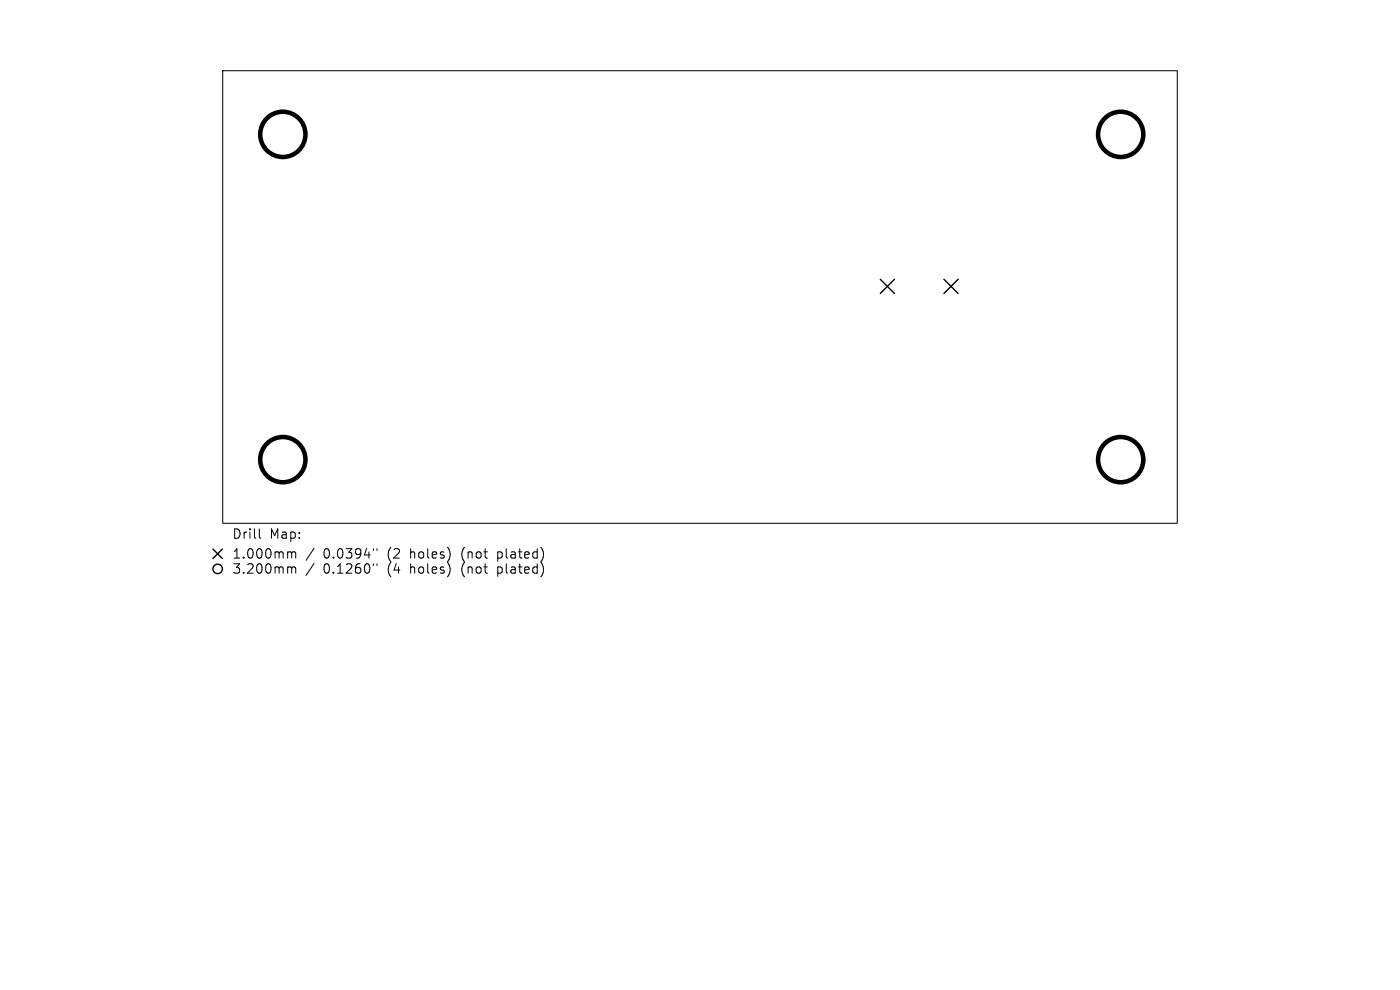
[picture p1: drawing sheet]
<svg xmlns="http://www.w3.org/2000/svg" width="297mm" height="210mm" viewBox="0 0 297 210" stroke-linecap="round" stroke-linejoin="round" font-family="sans-serif">
<defs><g id="words">
<g font-size="2.8">
<text x="49.2" y="114.6">Drill</text>
<text x="49.2" y="118.8">1.000mm</text>
<text x="57.2" y="114.6">Map:</text>
<text x="68.6" y="118.8">0.0394&quot;</text>
<text x="82.3" y="118.8">(2</text>
<text x="87.3" y="118.8">holes)</text>
<text x="98.4" y="118.8">(not</text>
<text x="106.2" y="118.8">plated)</text>
<text x="49.2" y="122">3.200mm</text>
<text x="68.6" y="122">0.1260&quot;</text>
<text x="82.3" y="122">(4</text>
<text x="87.3" y="122">holes)</text>
<text x="98.4" y="122">(not</text>
<text x="106.2" y="122">plated)</text>
</g>
</g></defs>
<g fill="none" stroke="#000" stroke-width=".21">
<path d="M47.3 15h202.5v96h-202.5zM55 112.2v1.7l.3 .3M61.3 117.1h.3l.3 .2M61.9 117.3l.3-.2 .4 .1 .1 1.2M61.9 117.3v1.1M66.6 116.3l-1.7 2.6M66.6 119.5l-1.7 2.6M79.2 116.4v.4M79.2 119.6v.4M80 116.4v.4M80 119.6v.4M61.3 120.3h.3l.3 .2"/>
<path d="M61.9 120.5v1.1M61.9 120.5l.3-.2 .4 .1 .1 1.2"/>
</g>
<g fill="none" stroke="#000" stroke-width=".3">
<path d="M186.8 59.3l3 3M189.8 59.3l-3 3M200.3 59.3l3 3M203.3 59.3l-3 3M45.2 116.5l2 2M47.2 116.5l-2 2"/>
<circle cx="46.2" cy="120.7" r="1"/>
</g>
<g fill="none" stroke="#000" stroke-width=".96">
<circle cx="60" cy="28.5" r="4.8"/>
<circle cx="237.8" cy="28.5" r="4.8"/>
<circle cx="60" cy="97.5" r="4.8"/>
<circle cx="237.8" cy="97.5" r="4.8"/>
</g>
<use href="#words"/>
</svg>
